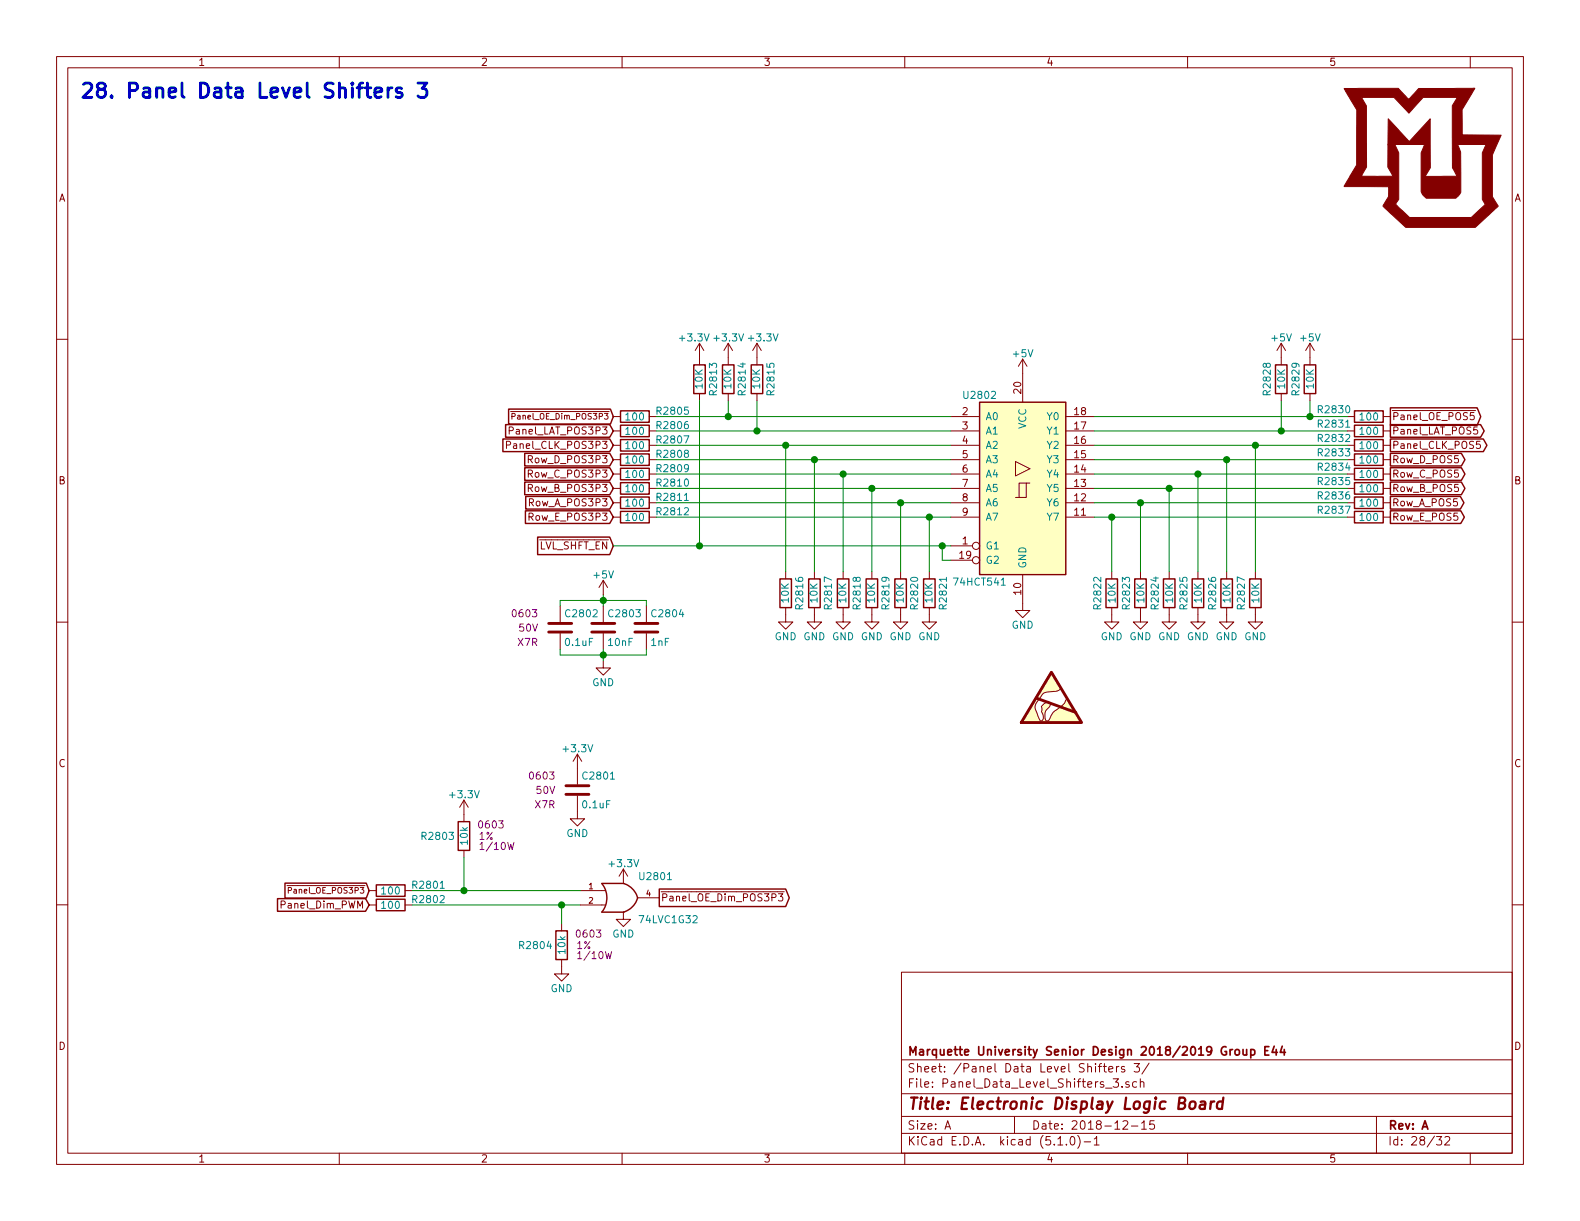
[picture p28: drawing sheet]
<svg xmlns="http://www.w3.org/2000/svg" width="279mm" height="216mm" viewBox="0 0 279 216" stroke-linecap="round" stroke-linejoin="round" font-family="sans-serif">
<defs><g id="words">
<text font-size="3.5" fill="#0000c2" x="14" y="17.3">28. Panel Data Level Shifters 3</text>
<text font-size="2.8" fill="#840000" x="160.4" y="196.2">Title: Electronic Display Logic Board</text>
<g font-size="2.1" fill="#840000">
<text x="160.4" y="189.6">Sheet: /Panel Data Level Shifters 3/</text>
<text x="160.4" y="186.6">Marquette University Senior Design 2018/2019 Group E44</text>
<text x="160.4" y="192.3">File: Panel_Data_Level_Shifters_3.sch</text>
<text x="160.4" y="202.5">KiCad E.D.A. kicad (5.1.0)-1</text>
<text x="160.4" y="199.7">Size: A</text>
<text x="182.4" y="199.7">Date: 2018-12-15</text>
<text x="245.4" y="199.7">Rev: A</text>
<text x="245.4" y="202.5">Id: 28/32</text>
</g>
<g font-size="1.8" fill="#840000">
<text x="35" y="11.6">1</text>
<text x="85" y="11.6">2</text>
<text x="135" y="11.6">3</text>
<text x="185" y="11.6">4</text>
<text x="235" y="11.6">5</text>
<text x="10.4" y="35.6">A</text>
<text x="267.8" y="35.6">A</text>
<text x="180.6" y="69.5" transform="rotate(-90 180.6 69.5)">20</text>
<text x="90.7" y="76.8">Panel_LAT_POS3P3</text>
<text x="170.2" y="73.4">2</text>
<text x="170.2" y="75.9">3</text>
<text x="190" y="75.9">17</text>
<text x="190" y="73.4">18</text>
<text x="246.1" y="76.8">Panel_LAT_POS5</text>
<text x="246.1" y="74.3">Panel_OE_POS5</text>
<text x="90.5" y="79.4">Panel_CLK_POS3P3</text>
<text x="93.8" y="81.9">Row_D_POS3P3</text>
<text x="170.2" y="78.5">4</text>
<text x="170.2" y="81">5</text>
<text x="170.2" y="83.6">6</text>
<text x="190" y="83.6">14</text>
<text x="190" y="81">15</text>
<text x="190" y="78.5">16</text>
<text x="246.1" y="81.9">Row_D_POS5</text>
<text x="246.1" y="79.4">Panel_CLK_POS5</text>
<text x="10.4" y="85.6">B</text>
<text x="93.8" y="89.5">Row_A_POS3P3</text>
<text x="93.8" y="87">Row_B_POS3P3</text>
<text x="93.8" y="84.5">Row_C_POS3P3</text>
<text x="170.2" y="86.1">7</text>
<text x="170.2" y="88.6">8</text>
<text x="190" y="88.6">12</text>
<text x="190" y="86.1">13</text>
<text x="246.1" y="89.5">Row_A_POS5</text>
<text x="246.1" y="87">Row_B_POS5</text>
<text x="246.1" y="84.5">Row_C_POS5</text>
<text x="267.8" y="85.6">B</text>
<text x="93.9" y="92.1">Row_E_POS3P3</text>
<text x="170.2" y="91.2">9</text>
<text x="190" y="91.2">11</text>
<text x="246.1" y="92.1">Row_E_POS5</text>
<text x="95.3" y="97.2">LVL_SHFT_EN</text>
<text x="169.7" y="98.8">19</text>
<text x="170.2" y="96.3">1</text>
<text x="180.6" y="105.1" transform="rotate(-90 180.6 105.1)">10</text>
<text x="10.4" y="135.6">C</text>
<text x="267.8" y="135.6">C</text>
<text x="50.1" y="160.7">Panel_Dim_PWM</text>
<text x="116.8" y="159.4">Panel_OE_Dim_POS3P3</text>
<text x="10.4" y="185.6">D</text>
<text x="267.8" y="185.6">D</text>
<text x="35" y="205.5">1</text>
<text x="85" y="205.5">2</text>
<text x="135" y="205.5">3</text>
<text x="185" y="205.5">4</text>
<text x="235" y="205.5">5</text>
</g>
<g font-size="1.8" fill="#008484">
<text x="120.3" y="60.4">+3.3V</text>
<text x="126.4" y="60.4">+3.3V</text>
<text x="132.5" y="60.4">+3.3V</text>
<text x="179.2" y="63.2">+5V</text>
<text x="225" y="60.4">+5V</text>
<text x="230" y="60.4">+5V</text>
<text x="124.3" y="68.7" transform="rotate(-90 124.3 68.7)">10K</text>
<text x="126.8" y="69.6" transform="rotate(-90 126.8 69.6)">R2813</text>
<text x="129.3" y="68.7" transform="rotate(-90 129.3 68.7)">10K</text>
<text x="131.9" y="69.6" transform="rotate(-90 131.9 69.6)">R2814</text>
<text x="134.4" y="68.7" transform="rotate(-90 134.4 68.7)">10K</text>
<text x="137" y="69.6" transform="rotate(-90 137 69.6)">R2815</text>
<text x="170.6" y="70.5">U2802</text>
<text x="224.7" y="69.6" transform="rotate(-90 224.7 69.6)">R2828</text>
<text x="227.3" y="68.7" transform="rotate(-90 227.3 68.7)">10K</text>
<text x="229.8" y="69.6" transform="rotate(-90 229.8 69.6)">R2829</text>
<text x="232.3" y="68.7" transform="rotate(-90 232.3 68.7)">10K</text>
<text x="110.8" y="74.3">100</text>
<text x="110.8" y="76.9">100</text>
<text x="116.4" y="73.3">R2805</text>
<text x="116.4" y="75.9">R2806</text>
<text x="174.2" y="74.3">A0</text>
<text x="174.2" y="76.8">A1</text>
<text x="181.5" y="75.9" transform="rotate(-90 181.5 75.9)">VCC</text>
<text x="185.3" y="76.8">Y1</text>
<text x="185.3" y="74.3">Y0</text>
<text x="233.3" y="73.1">R2830</text>
<text x="233.3" y="75.6">R2831</text>
<text x="240.6" y="74.3">100</text>
<text x="240.6" y="76.9">100</text>
<text x="110.8" y="79.4">100</text>
<text x="110.8" y="82">100</text>
<text x="116.4" y="78.4">R2807</text>
<text x="116.4" y="80.9">R2808</text>
<text x="116.4" y="83.5">R2809</text>
<text x="174.2" y="79.4">A2</text>
<text x="174.2" y="81.9">A3</text>
<text x="185.3" y="81.9">Y3</text>
<text x="185.3" y="79.4">Y2</text>
<text x="233.3" y="78.2">R2832</text>
<text x="233.3" y="80.7">R2833</text>
<text x="233.3" y="83.2">R2834</text>
<text x="240.6" y="79.4">100</text>
<text x="240.6" y="82">100</text>
<text x="110.8" y="84.5">100</text>
<text x="110.8" y="87">100</text>
<text x="110.8" y="89.6">100</text>
<text x="116.4" y="86">R2810</text>
<text x="116.4" y="88.6">R2811</text>
<text x="174.2" y="84.5">A4</text>
<text x="174.2" y="87">A5</text>
<text x="174.2" y="89.5">A6</text>
<text x="185.3" y="89.5">Y6</text>
<text x="185.3" y="87">Y5</text>
<text x="185.3" y="84.5">Y4</text>
<text x="233.3" y="85.8">R2835</text>
<text x="233.3" y="88.3">R2836</text>
<text x="240.6" y="84.5">100</text>
<text x="240.6" y="87">100</text>
<text x="240.6" y="89.6">100</text>
<text x="110.8" y="92.1">100</text>
<text x="116.4" y="91.1">R2812</text>
<text x="174.2" y="92.1">A7</text>
<text x="185.3" y="92.1">Y7</text>
<text x="233.3" y="90.9">R2837</text>
<text x="240.6" y="92.1">100</text>
<text x="174.2" y="97.2">G1</text>
<text x="174.2" y="99.7">G2</text>
<text x="181.5" y="100.6" transform="rotate(-90 181.5 100.6)">GND</text>
<text x="105.1" y="102.3">+5V</text>
<text x="139.5" y="106.5" transform="rotate(-90 139.5 106.5)">10K</text>
<text x="142" y="107.5" transform="rotate(-90 142 107.5)">R2816</text>
<text x="144.6" y="106.5" transform="rotate(-90 144.6 106.5)">10K</text>
<text x="147.1" y="107.5" transform="rotate(-90 147.1 107.5)">R2817</text>
<text x="149.7" y="106.5" transform="rotate(-90 149.7 106.5)">10K</text>
<text x="152.2" y="107.5" transform="rotate(-90 152.2 107.5)">R2818</text>
<text x="154.7" y="106.5" transform="rotate(-90 154.7 106.5)">10K</text>
<text x="157.3" y="107.5" transform="rotate(-90 157.3 107.5)">R2819</text>
<text x="159.8" y="106.5" transform="rotate(-90 159.8 106.5)">10K</text>
<text x="162.4" y="107.5" transform="rotate(-90 162.4 107.5)">R2820</text>
<text x="164.9" y="106.5" transform="rotate(-90 164.9 106.5)">10K</text>
<text x="167.4" y="107.5" transform="rotate(-90 167.4 107.5)">R2821</text>
<text x="169" y="103.6">74HCT541</text>
<text x="194.7" y="107.5" transform="rotate(-90 194.7 107.5)">R2822</text>
<text x="197.3" y="106.5" transform="rotate(-90 197.3 106.5)">10K</text>
<text x="199.8" y="107.5" transform="rotate(-90 199.8 107.5)">R2823</text>
<text x="202.4" y="106.5" transform="rotate(-90 202.4 106.5)">10K</text>
<text x="204.9" y="107.5" transform="rotate(-90 204.9 107.5)">R2824</text>
<text x="207.4" y="106.5" transform="rotate(-90 207.4 106.5)">10K</text>
<text x="210" y="107.5" transform="rotate(-90 210 107.5)">R2825</text>
<text x="212.5" y="106.5" transform="rotate(-90 212.5 106.5)">10K</text>
<text x="215.1" y="107.5" transform="rotate(-90 215.1 107.5)">R2826</text>
<text x="217.6" y="106.5" transform="rotate(-90 217.6 106.5)">10K</text>
<text x="220.1" y="107.5" transform="rotate(-90 220.1 107.5)">R2827</text>
<text x="222.7" y="106.5" transform="rotate(-90 222.7 106.5)">10K</text>
<text x="100.2" y="109.1">C2802</text>
<text x="107.8" y="109.1">C2803</text>
<text x="115.5" y="109.1">C2804</text>
<text x="137" y="113.2">GND GND GND GND GND GND</text>
<text x="178.9" y="111.2">GND</text>
<text x="194.6" y="113.2">GND GND GND GND GND GND</text>
<text x="100.1" y="114.2">0.1uF</text>
<text x="107.6" y="114.2">10nF</text>
<text x="115.2" y="114.2">1nF</text>
<text x="104.7" y="121.3">GND</text>
<text x="99.8" y="133">+3.3V</text>
<text x="103.3" y="137.8">C2801</text>
<text x="79.7" y="141.1">+3.3V</text>
<text x="103.1" y="142.9">0.1uF</text>
<text x="74.8" y="148.5">R2803</text>
<text x="82.7" y="149.3" transform="rotate(-90 82.7 149.3)">10k</text>
<text x="100.2" y="148">GND</text>
<text x="107.9" y="153.3">+3.3V</text>
<text x="113.3" y="155.6">U2801</text>
<text x="67.6" y="158.2">100</text>
<text x="67.6" y="160.7">100</text>
<text x="73.2" y="157.1">R2801</text>
<text x="73.2" y="159.7">R2802</text>
<text x="92.1" y="167.8">R2804</text>
<text x="108.3" y="165.8">GND</text>
<text x="113.3" y="163.2">74LVC1G32</text>
<text x="100" y="168.6" transform="rotate(-90 100 168.6)">10k</text>
<text x="97.4" y="175.4">GND</text>
</g>
<g font-size="1.8" fill="#840084">
<text x="90.8" y="109.1">0603</text>
<text x="91.8" y="111.7">50V</text>
<text x="91.6" y="114.2">X7R</text>
<text x="93.9" y="137.8">0603</text>
<text x="94.7" y="142.9">X7R</text>
<text x="94.9" y="140.4">50V</text>
<text x="84.7" y="148.5">1%</text>
<text x="84.9" y="146.5">0603</text>
<text x="85.3" y="150.3">1/10W</text>
<text x="102" y="167.8">1%</text>
<text x="102.1" y="165.8">0603</text>
<text x="102.6" y="169.6">1/10W</text>
</g>
<g font-size="1.4" fill="#840000">
<text x="91.4" y="74.2">Panel_OE_Dim_POS3P3</text>
<text x="51.7" y="158">Panel_OE_POS3P3</text>
<text x="104.1" y="157.2">1</text>
<text x="104.1" y="159.8">2</text>
<text x="114.3" y="158.5">4</text>
</g>
</g></defs>
<g fill="none" stroke="#840000" stroke-width=".18">
<path d="M10 10h259.4v195.9h-259.4zM12 12h255.4v191.9h-255.4zM60 10v2M110 10v2M160 10v2M210 10v2M260 10v2M10 60h2M267.4 60h2M89.6 78.7l.6-.1 .1-.1-.1-.3-.2-.2h-.4v1.3M90 76.1h.7l.1-.2-.1-.3-.2-.1h-.5v1.3M90.3 72.8h1"/>
<path d="M90.5 73.6h.5l.1-.4-.6-.1v1M108.5 78.7h1.2M108.5 76.2h1.2M108.5 73.7h1.2M114.8 78.7h1.3M114.8 76.2h1.3M114.8 73.7h1.3M123.7 60.7v3.8M123.7 69.6v1.3M123.7 60.7l-.8 1.3M123.7 60.7l.8 1.3M128.8 60.7v3.8"/>
<path d="M128.8 69.6v1.3M128.8 60.7l-.8 1.3M128.8 60.7l.7 1.3M133.9 60.7v3.8M133.9 69.6v1.3M133.9 60.7l-.8 1.3M133.9 60.7l.7 1.3M168.1 78.7h5.1M168.1 76.2h5.1M168.1 73.7h5.1M180.8 63.5v7.6M180.8 63.5l-.7 1.3"/>
<path d="M180.8 63.5l.8 1.3M188.5 78.7h5M188.5 76.2h5M188.5 73.7h5M226.6 60.7v3.8M226.6 69.6v1.3M226.6 60.7l-.8 1.3M226.6 60.7l.7 1.3M231.6 60.7v3.8M231.6 69.6v1.3M231.6 60.7l-.7 1.3M231.6 60.7l.8 1.3"/>
<path d="M238.3 78.7h1.2M238.3 76.2h1.2M238.3 73.7h1.2M244.6 78.7h1.3M244.6 76.2h1.3M244.6 73.7h1.3M259.7 72.6h1.2M260.7 72.9h-.7v.7l.2-.2 .5 .2v.5l-.2 .1-.5-.1M261.2 75.5h-.5l-.1 .6 .5-.1 .2 .2v.3l-.2 .3-.5-.2M261.7 78h-.6v.6l.4-.1 .3 .3v.3l-.3 .2-.4-.1M108.5 91.4h1.2M108.5 88.9h1.2"/>
<path d="M108.5 86.4h1.2M108.5 83.8h1.2M108.5 81.3h1.2M114.8 91.4h1.3M114.8 88.9h1.3M114.8 86.4h1.3M114.8 83.8h1.3M114.8 81.3h1.3M168.1 96.5h3.9M168.1 91.4h5.1M168.1 88.9h5.1M168.1 86.4h5.1"/>
<path d="M168.1 83.8h5.1M168.1 81.3h5.1M168.1 99.1h3.9M179.6 81.6l2.5 1.3-2.5 1.3zM181.5 85.4h-1.3v2.6M182.1 85.4h-.6v2.6h-1.9M188.5 91.4h5M188.5 88.9h5M188.5 86.4h5M188.5 83.8h5M188.5 81.3h5M238.3 91.4h1.2"/>
<path d="M238.3 88.9h1.2M238.3 86.4h1.2M238.3 83.8h1.2M238.3 81.3h1.2M244.6 91.4h1.3M244.6 88.9h1.3M244.6 86.4h1.3M244.6 83.8h1.3M244.6 81.3h1.3M10 110h2M99.1 107.2v2.8M99.1 112v2.8"/>
<path d="M106.7 116.8v1.3h1.2l-1.2 1.3-1.3-1.3h1.3M106.7 102.6v2.6M106.7 107.2v2.8M106.7 112v2.8M106.7 102.6l-.8 1.3M106.7 102.6l.7 1.3M114.3 107.2v2.8M114.3 112v2.8M138.9 107.4v2.6h-1.2l1.2 1.3 1.3-1.3h-1.3M138.9 101.1v1.3M144 107.4v2.6h-1.3l1.3 1.3 1.3-1.3h-1.3M144 101.1v1.3"/>
<path d="M149.1 107.4v2.6h-1.3l1.3 1.3 1.3-1.3h-1.3M149.1 101.1v1.3M154.2 107.4v2.6h-1.3l1.3 1.3 1.2-1.3h-1.2M154.2 101.1v1.3M159.3 107.4v2.6h-1.3l1.3 1.3 1.2-1.3h-1.2M159.3 101.1v1.3M164.3 107.4v2.6h-1.2l1.2 1.3 1.3-1.3h-1.3M164.3 101.1v1.3M180.8 101.6v6.4h1.3l-1.3 1.2-1.2-1.2h1.2M185.9 118.8l1.8 2.9-.7 .5-1.4 .1a1.5 1.5 0 0 0-1.6 1l-.2 .3a1.84 1.84 0 0 0-.4 2.6l.1 .3a1.05 1.05 0 0 0 .6 1 .98 .98 0 0 0 .1-1.6l.1-.3a.98 .98 0 0 1 .6-1.3 .48 .48 0 0 1 .6-.2 .48 .48 0 0 1 .2 .6l-.1 .2a1.94 1.94 0 0 0-.7 2.5l.2 .1 .3-.1a5.8 5.8 0 0 1 2.5-2.7l.4-.4a.75 .75 0 0 1 .5-.7l2.5 4.2h-10.8zM196.6 107.4v2.6h1.3l-1.3 1.3-1.3-1.3h1.3M196.6 101.1v1.3"/>
<path d="M201.7 107.4v2.6h1.2l-1.2 1.3-1.3-1.3h1.3M201.7 101.1v1.3M206.8 107.4v2.6h1.2l-1.2 1.3-1.3-1.3h1.3M206.8 101.1v1.3M211.8 107.4v2.6h1.3l-1.3 1.3-1.2-1.3h1.2M211.8 101.1v1.3M216.9 107.4v2.6h1.3l-1.3 1.3-1.3-1.3h1.3M216.9 101.1v1.3M222 107.4v2.6h1.3l-1.3 1.3-1.3-1.3h1.3M222 101.1v1.3M267.4 110h2M102.1 133.4v5.3"/>
<path d="M102.1 133.4l-.8 1.2M102.1 133.4l.8 1.2M10 160h2M50.7 156.6h1.1M51 157.5l.5-.1v-.4l-.5-.1v1M65.3 157.5h1.2M71.6 157.5h1.3M82 141.5v3.8M82 150.4v1.2M82 141.5l-.7 1.2M82 141.5l.8 1.2M102.1 140.7v4.1h1.3l-1.3 1.3-1.3-1.3h1.3"/>
<path d="M102.6 157.5h4.5M110.2 156.2h.1M110.2 153.7l-.7 1.2M110.2 153.7v2.5M110.2 153.7l.8 1.2M112.8 158.8h3.8M136.2 157.7h2.5M137.6 158h.8l-.4 .5 .4 .1v.6l-.2 .1-.6-.1M267.4 160h2M65.3 160h1.2M71.6 160h1.3M99.3 169.7v2.5h1.3l-1.3 1.3-1.3-1.3h1.3"/>
<path d="M99.3 163.3v1.3M102.6 160h4.5M110.2 161.3v1.3h1.3l-1.3 1.2-1.2-1.2h1.2M110.2 161.3h.1M159.4 171.9h108v32h-108zM159.4 197.4h108M159.4 193.4h108M159.4 187.4h108M167.1 199.7l.5-1.5 .5 1.5M167.2 199.2h.8M179.4 197.4v3M194.2 188.6h.6"/>
<path d="M194.8 188.1l-.4 .2v1.3M195.1 188.6h.6M195.3 188.1v1.3l.4 .2M196.1 189.1l.7-.2-.1-.3h-.4l-.2 .2v.7h.6M196.8 190.8h1l-.5 .5 .4 .2v.6l-.2 .2-.7-.2M197.4 188.6v1M197.9 188.6h-.3l-.2 .2M198.4 192.1v.2M198.6 198.3l.2-.1h.4l.2 .4-.9 1.1h.9M198.9 188.6h-.4l-.2 .2v.2l.6 .1v.4h-.6M199.6 191.3a.37 .37 0 0 0-.5 .2v.2l.5 .1 .1 .2-.2 .3-.4-.1M200.1 199.1h1.1"/>
<path d="M200.6 188.1h.9l-.5 .5 .4 .2v.6l-.2 .2-.6-.2M201 191.3h-.4l-.3 .2 .1 .6 .2 .2 .4-.1M201.7 191.4v-.1a.37 .37 0 0 1 .6 .2v.8M201.7 190.8v1.5M201.9 198.6l.4-.4v1.5M201.9 199.7h.8M203.2 188l-1.3 1.9M204.1 198.2h-.7l-.1 .7 .2-.1h.5l.2 .2-.1 .5-.2 .2-.6-.2M243.4 197.4v6.5M60 203.9v2M110 203.9v2M159.4 200.4h108"/>
<path d="M160 203.9v2M187.1 202.5h.8M188.6 202.3v.2M189.4 201.1l.3-.1a.94 .94 0 0 1 0 1.5 .82 .82 0 0 1-.3-1.4zM190.6 200.8a1.71 1.71 0 0 1 0 2.2M191.7 201.9h1.2M193.5 201.4l.4-.4v1.5M193.5 202.5h.9M210 203.9v2M254 201h.9l-.4 .5 .4 .2v.6l-.2 .2-.7-.2M255.5 201.1l.2-.1h.4l.2 .1 .1 .3-.1 .2-.9 .9h1M260 203.9v2"/>
<circle cx="172.6" cy="99.1" r=".63"/>
<circle cx="172.6" cy="96.5" r=".63"/>
</g>
<path d="M210.5 194.9a.53 .53 0 0 1 .5-.2 .53 .53 0 0 1 .4 .4v.6a.54 .54 0 0 1-.6 .4 .54 .54 0 0 1-.5-.4zM212.3 194.8h.8l-.1 1.3M213.1 195.2l-.7 .1a.4 .4 0 0 0-.3 .4 .4 .4 0 0 0 .3 .4l.6-.1M214.1 194.8l-.1 1.3M214.7 194.8a.55 .55 0 0 0-.6 .3M216.2 194.8a.68 .68 0 0 0-1 .3v.8l.3 .2 .6-.1M216.3 194.1l-.2 2" fill="none" stroke="#840000" stroke-width=".41"/>
<path d="M218 185.6l-.5 .3M218.5 185.7l.2-.1 .4 .1v.7l-.2 .2-.4-.2zM219.8 185.6v.8a.37 .37 0 0 0 .6 0M220.4 185.6v1M221.2 185.6h.4l.3 .3-.1 .5-.2 .2-.4-.1M221.2 185.6v1.5M223.7 185.8h.5M224.4 185.1h-.7v1.5h.7M225.3 185l-.4 1.1h1M225.7 185.6v1M226.7 185l-.3 1.1h.9M227.1 185.6v1" fill="none" stroke="#840000" stroke-width=".3"/>
<g fill="#ffffc2" stroke="#ffffc2" stroke-width=".18">
<path d="M173.2 71.1h15.3v30.5h-15.3z"/>
<path d="M106.4 161.3h3.8z"/>
<path d="M106.4 156.2h3.8z"/>
<path d="M185.9 118.8l1.8 2.9-.7 .5-1.4 .1a1.5 1.5 0 0 0-1.6 1l-.2 .3a1.84 1.84 0 0 0-.4 2.6l.1 .3a1.05 1.05 0 0 0 .6 1 .98 .98 0 0 0 .1-1.6l.1-.3a.98 .98 0 0 1 .6-1.3 .48 .48 0 0 1 .6-.2 .48 .48 0 0 1 .2 .6l-.1 .2a1.94 1.94 0 0 0-.7 2.5l.2 .1 .3-.1a5.8 5.8 0 0 1 2.5-2.7l.4-.4a.75 .75 0 0 1 .5-.7l2.5 4.2h-10.8z"/>
</g>
<g fill="none" stroke="#840000" stroke-width=".25">
<path d="M88.9 77.6h18.9l.7 1.1-.7 1.2h-18.9zM89.4 75.1h18.4l.7 1.1-.7 1.1h-18.4zM89.9 72.3h18l.6 1.4-.6 1.3h-18zM109.7 72.6h5.1v2.1h-5.1zM109.7 75.2h5.1v2h-5.1zM109.7 77.7h5.1v2.1h-5.1zM122.7 64.5h2v5.1h-2zM127.8 64.5h2v5.1h-2zM132.8 64.5h2.1v5.1h-2.1zM173.2 71.1h15.3v30.5h-15.3zM225.6 64.5h2v5.1h-2zM230.6 64.5h2.1v5.1h-2.1z"/>
<path d="M239.5 72.6h5.1v2.1h-5.1zM239.5 75.2h5.1v2h-5.1zM239.5 77.7h5.1v2.1h-5.1zM245.9 77.6h16.4l.6 1.1-.6 1.2h-16.4zM245.9 75.1h15.9l.7 1.1-.7 1.1h-15.9zM245.9 72.1h15.3l.6 1.6-.6 1.5h-15.3zM92.8 85.2h15l.7 1.2-.7 1.1h-15zM92.8 82.7h15l.7 1.1-.7 1.1h-15zM92.8 80.2h15l.7 1.1-.7 1.1h-15zM92.9 90.3h14.9l.7 1.1-.7 1.2h-14.9zM93 87.8h14.8l.7 1.1-.7 1.1h-14.8zM95.1 95h12.7l.7 1.5-.7 1.6h-12.7z"/>
<path d="M109.7 80.3h5.1v2h-5.1zM109.7 82.8h5.1v2h-5.1zM109.7 85.3h5.1v2.1h-5.1zM109.7 87.9h5.1v2h-5.1zM109.7 90.4h5.1v2.1h-5.1zM239.5 80.3h5.1v2h-5.1zM239.5 82.8h5.1v2h-5.1zM239.5 85.3h5.1v2.1h-5.1zM239.5 87.9h5.1v2h-5.1zM239.5 90.4h5.1v2.1h-5.1zM245.9 87.8h12.3l.7 1.1-.7 1.1h-12.3zM245.9 85.2h12.5l.7 1.2-.7 1.1h-12.5z"/>
<path d="M245.9 82.7h12.5l.7 1.1-.7 1.1h-12.5zM245.9 80.2h12.5l.7 1.1-.7 1.1h-12.5zM245.9 90.3h12.4l.7 1.1-.7 1.2h-12.4zM137.9 102.4h2.1v5h-2.1zM143 102.4h2v5h-2zM148.1 102.4h2v5h-2zM153.2 102.4h2v5h-2zM158.2 102.4h2.1v5h-2.1zM163.3 102.4h2.1v5h-2.1zM195.6 102.4h2v5h-2zM200.7 102.4h2v5h-2zM205.7 102.4h2.1v5h-2.1z"/>
<path d="M210.8 102.4h2.1v5h-2.1zM215.9 102.4h2v5h-2zM221 102.4h2v5h-2zM49.1 158.9h15.5l.7 1.1-.7 1.1h-15.5zM50.4 156.2h14.4l.5 1.3-.5 1.3h-14.4zM66.5 156.5h5.1v2h-5.1zM66.5 159h5.1v2h-5.1zM81 145.3h2.1v5.1h-2.1zM106.4 156.2h3.8a3.7 3.7 0 0 1 2.6 2.6 3.7 3.7 0 0 1-2.6 2.5h-3.8a4 4 0 0 0 0-5.1M116.6 157.2h22.3l.7 1.6-.7 1.5h-22.3zM98.3 164.6h2v5.1h-2z"/>
</g>
<g fill="none" stroke="#008400" stroke-width=".18">
<path d="M116.1 78.7h52M116.1 73.7h52M116.1 76.2h52M123.7 70.9v25.6M128.8 70.9v2.8M133.9 70.9v5.3M138.9 78.7v22.4M193.5 78.7h44.8M193.5 73.7h44.8M193.5 76.2h44.8M222 78.7v22.4M226.6 70.9v5.3"/>
<path d="M231.6 70.9v2.8M108.5 96.5h59.6M116.1 81.3h52M116.1 83.8h52M116.1 86.4h52M116.1 91.4h52M116.1 88.9h52M144 81.3v19.8M149.1 83.8v17.3M154.2 86.4v14.7M159.3 88.9v12.2M164.3 91.4v9.7"/>
<path d="M166.6 96.5v2.6h1.5M193.5 81.3h44.8M193.5 83.8h44.8M193.5 86.4h44.8M193.5 91.4h44.8M193.5 88.9h44.8M196.6 91.4v9.7M201.7 88.9v12.2M206.8 86.4v14.7M211.8 83.8v17.3M216.9 81.3v19.8M99.1 114.8v1h15.2v-1"/>
<path d="M99.1 107.2v-1h15.2v1M106.7 105.2v2M106.7 114.8v2M72.9 157.5h29.7M82 151.6v5.9M72.9 160h29.7M99.3 160v3.3"/>
</g>
<g fill="#008400" stroke="#008400" stroke-width=".25">
<circle cx="149.1" cy="83.8" r=".51"/>
<circle cx="144" cy="81.3" r=".51"/>
<circle cx="138.9" cy="78.7" r=".51"/>
<circle cx="154.2" cy="86.4" r=".51"/>
<circle cx="166.6" cy="96.5" r=".51"/>
<circle cx="123.7" cy="96.5" r=".51"/>
<circle cx="106.7" cy="115.8" r=".51"/>
<circle cx="106.7" cy="106.2" r=".51"/>
<circle cx="206.8" cy="86.4" r=".51"/>
<circle cx="211.8" cy="83.8" r=".51"/>
<circle cx="216.9" cy="81.3" r=".51"/>
<circle cx="222" cy="78.7" r=".51"/>
<circle cx="99.3" cy="160" r=".51"/>
<circle cx="82" cy="157.5" r=".51"/>
<circle cx="128.8" cy="73.7" r=".51"/>
<circle cx="133.9" cy="76.2" r=".51"/>
<circle cx="159.3" cy="88.9" r=".51"/>
<circle cx="164.3" cy="91.4" r=".51"/>
<circle cx="201.7" cy="88.9" r=".51"/>
<circle cx="196.6" cy="91.4" r=".51"/>
<circle cx="226.6" cy="76.2" r=".51"/>
<circle cx="231.6" cy="73.7" r=".51"/>
</g>
<path d="M97 111.8h4.1M97 110.2h4.1M104.6 111.8h4.1M104.6 110.2h4.1M112.3 111.8h4M112.3 110.2h4M185.9 118.9l5.4 8.9h-10.7zM100.1 138.9h4M183.3 123.4l6.9 2.6M100.1 140.5h4" fill="none" stroke="#840000" stroke-width=".51"/>
<path d="M66.3 16.4l1.2-.3-.1-.5-.8-.1-.3 .4v.9l.1 .3 .2 .1 .8-.1M68.6 15.5v1.7M69.3 15.5a.64 .64 0 0 0-.7 .5M71 15.6l-.6-.1-.2 .1-.1 .3 .1 .4 .8 .2 .1 .2-.1 .4-.2 .1-.7-.1M73.9 14.7h1.6l-.8 .9a.72 .72 0 0 1 .8 .5v.6l-.5 .5h-.7l-.4-.2" fill="none" stroke="#0000c2" stroke-width=".51"/>
<path d="M237.7 15.6h9.6l1.8 2 1.8-2h9.9l-2.3 3.8 .1 4.5h6.9l-1.6 3.5v7.4l1 1.6-4 3.8h-12.3l-4-3.8 .9-1.6 .1-1.8h-7.9l1.1-1.9h7.5l-.9-1.6v-3.9h1.3l.6 1.4v8.3l-.5 .8 2.5 2.4h10.9l2.5-2.4-.6-.8v-8.3l.7-1.4h-5l.5 1.3v7.1l-.9 1.1h-5.2l-.7-.7-.2-.5v-6.9l.6-1.4h-6.5l.1-4.6 3.7 4 3.7-4v8.7l-.9 1.5 5.7-.1-.9-1.4v-11l.9-1.5h-6l-2.6 2.8-2.6-2.8h-5.7l.8 1.5 .1 10.8-1 1.6h-1.9l1.1-1.9v-9.8z" fill="#840000" stroke="#840000" stroke-width=".18"/>
<use href="#words"/>
</svg>
